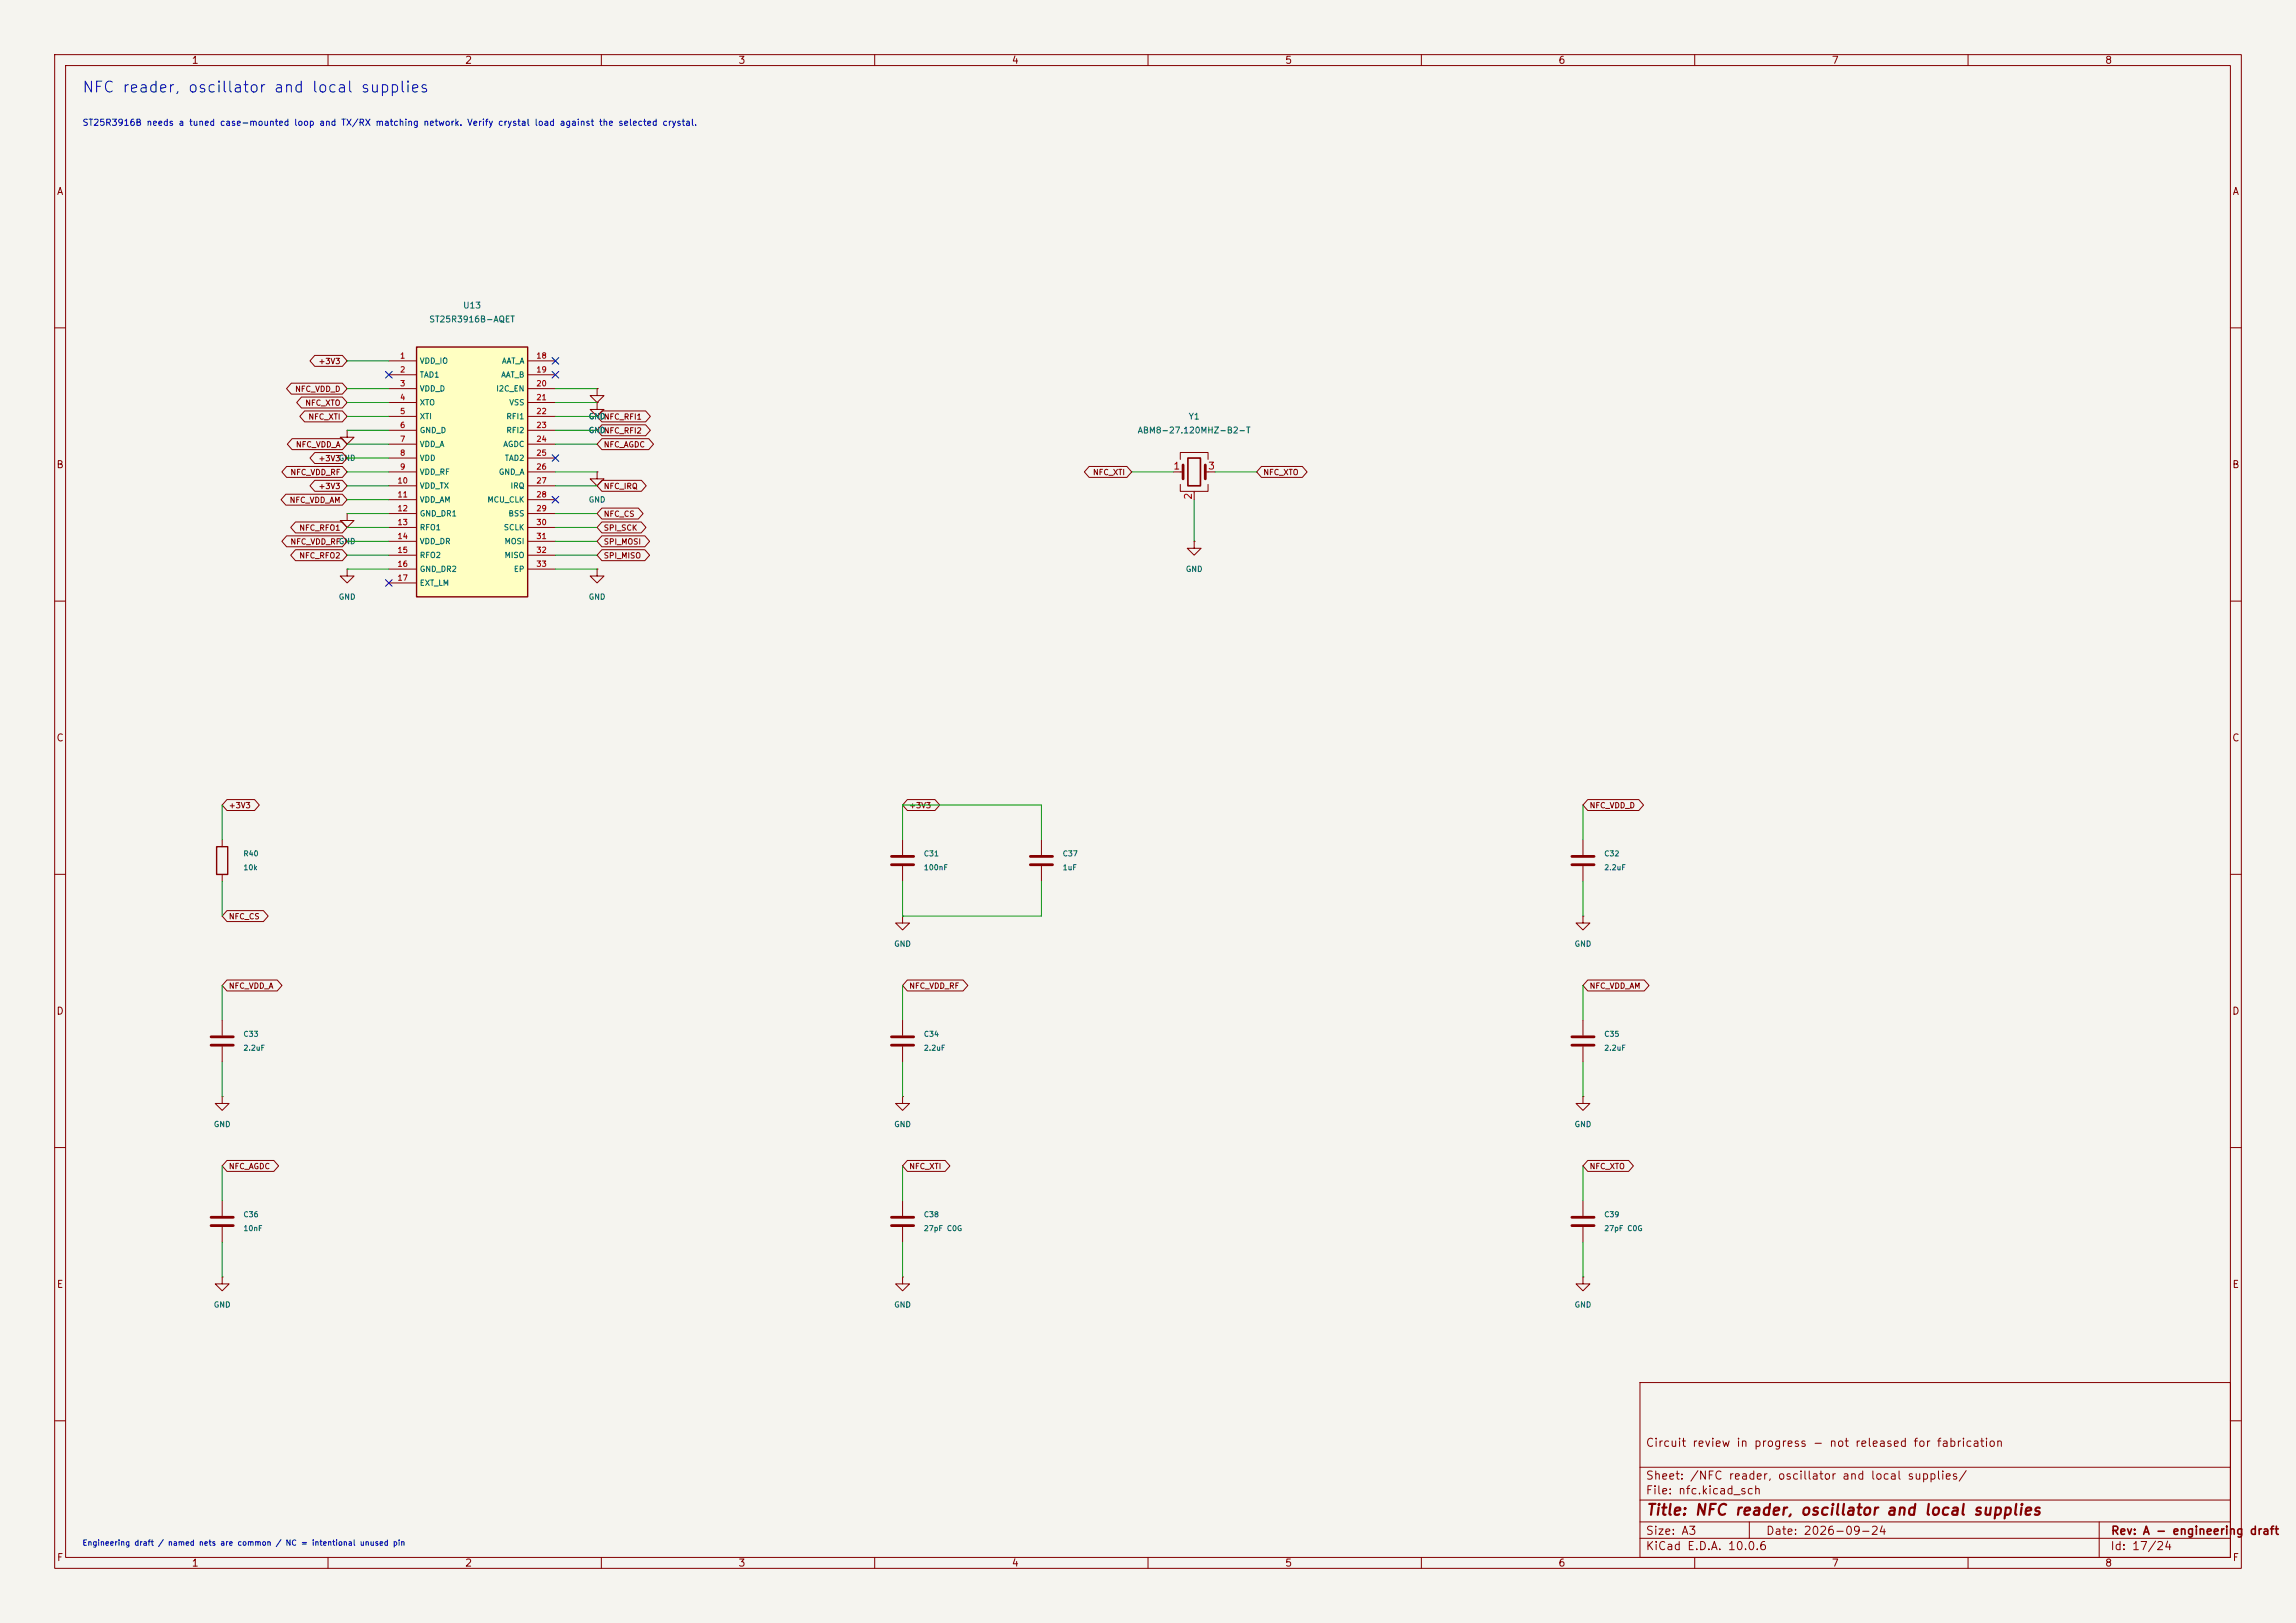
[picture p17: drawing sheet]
<svg xmlns="http://www.w3.org/2000/svg" width="420mm" height="297mm" viewBox="0 0 420 297" stroke-linecap="round" stroke-linejoin="round" font-family="sans-serif">
<defs><g id="words">
<text font-size="2" fill="#0000c2" x="14.9" y="17.4">NFC reader, oscillator and local supplies</text>
<text font-size="2" fill="#840000" x="301" y="277.8">Title: NFC reader, oscillator and local supplies</text>
<g font-size="1.5" fill="#840000">
<text x="300.9" y="265.1">Circuit review in progress - not released for fabrication</text>
<text x="300.9" y="273.8">File: nfc.kicad_sch</text>
<text x="300.9" y="271.1">Sheet: /NFC reader, oscillator and local supplies/</text>
<text x="300.9" y="281.2">Size: A3</text>
<text x="322.9" y="281.2">Date: 2026-09-24</text>
<text x="386" y="281.2">Rev: A - engineering draft</text>
<text x="300.9" y="284">KiCad E.D.A. 10.0.6</text>
<text x="385.9" y="284">Id: 17/24</text>
</g>
<g font-size="1.3" fill="#840000">
<text x="35" y="12">1</text>
<text x="85" y="12">2</text>
<text x="135" y="12">3</text>
<text x="185" y="12">4</text>
<text x="235" y="12">5</text>
<text x="285" y="12">6</text>
<text x="335" y="12">7</text>
<text x="385" y="12">8</text>
<text x="10.3" y="36">A</text>
<text x="408.3" y="36">A</text>
<text x="10.2" y="86">B</text>
<text x="408.2" y="86">B</text>
<text x="10.2" y="136">C</text>
<text x="408.2" y="136">C</text>
<text x="10.2" y="186">D</text>
<text x="408.2" y="186">D</text>
<text x="10.3" y="236">E</text>
<text x="408.3" y="236">E</text>
<text x="10.3" y="286">F</text>
<text x="35" y="287">1</text>
<text x="85" y="287">2</text>
<text x="135" y="287">3</text>
<text x="185" y="287">4</text>
<text x="235" y="287">5</text>
<text x="285" y="287">6</text>
<text x="335" y="287">7</text>
<text x="385" y="287">8</text>
<text x="408.3" y="286">F</text>
</g>
<g font-size="1.3" fill="#a90000">
<text x="214.5" y="86.2">1</text>
<text x="220.9" y="86.2">3</text>
<text x="218.3" y="91.5" transform="rotate(-90 218.3 91.5)">2</text>
</g>
<text font-size="1.2" fill="#0000c2" x="15" y="23.3">ST25R3916B needs a tuned case-mounted loop and TX/RX matching network. Verify crystal load against the selected crystal.</text>
<g font-size="1.1" fill="#006464">
<text x="78.4" y="59.3">ST25R3916B-AQET</text>
<text x="84.6" y="56.7">U13</text>
<text x="217.3" y="77">Y1</text>
<text x="208" y="79.6">ABM8-27.120MHZ-B2-T</text>
</g>
<g font-size="1" fill="#a90000">
<text x="73.1" y="65.9">1</text>
<text x="98" y="65.9">18</text>
<text x="73.1" y="68.4">2</text>
<text x="73.1" y="70.9">3</text>
<text x="98" y="68.4">19</text>
<text x="98" y="70.9">20</text>
<text x="73.1" y="73.5">4</text>
<text x="73.1" y="76">5</text>
<text x="98" y="73.5">21</text>
<text x="98" y="76">22</text>
<text x="73.1" y="78.6">6</text>
<text x="73.1" y="81.1">7</text>
<text x="73.1" y="83.6">8</text>
<text x="98" y="78.6">23</text>
<text x="98" y="81.1">24</text>
<text x="98" y="83.6">25</text>
<text x="72.6" y="88.7">10</text>
<text x="73.1" y="86.2">9</text>
<text x="98" y="86.2">26</text>
<text x="98" y="88.7">27</text>
<text x="72.6" y="91.3">11</text>
<text x="72.6" y="93.8">12</text>
<text x="98" y="91.3">28</text>
<text x="98" y="93.8">29</text>
<text x="72.6" y="96.3">13</text>
<text x="72.6" y="98.9">14</text>
<text x="72.6" y="101.4">15</text>
<text x="98" y="96.3">30</text>
<text x="98" y="98.9">31</text>
<text x="98" y="101.4">32</text>
<text x="72.6" y="104">16</text>
<text x="72.6" y="106.5">17</text>
<text x="98" y="104">33</text>
</g>
<g font-size="1" fill="#840000">
<text x="53.9" y="71.9">NFC_VDD_D</text>
<text x="58.2" y="66.9">+3V3</text>
<text x="55.7" y="74.5">NFC_XTO</text>
<text x="56.3" y="77">NFC_XTI</text>
<text x="110.3" y="77">NFC_RFI1</text>
<text x="54" y="82.1">NFC_VDD_A</text>
<text x="110.3" y="82.1">NFC_AGDC</text>
<text x="110.3" y="79.6">NFC_RFI2</text>
<text x="53" y="87.2">NFC_VDD_RF</text>
<text x="58.2" y="84.6">+3V3</text>
<text x="58.2" y="89.7">+3V3</text>
<text x="110.3" y="89.7">NFC_IRQ</text>
<text x="199.8" y="87.2">NFC_XTI</text>
<text x="231" y="87.2">NFC_XTO</text>
<text x="52.9" y="92.3">NFC_VDD_AM</text>
<text x="110.3" y="94.8">NFC_CS</text>
<text x="53" y="99.9">NFC_VDD_RF</text>
<text x="54.7" y="97.3">NFC_RFO1</text>
<text x="110.3" y="99.9">SPI_MOSI</text>
<text x="110.3" y="97.3">SPI_SCK</text>
<text x="54.7" y="102.4">NFC_RFO2</text>
<text x="110.3" y="102.4">SPI_MISO</text>
<text x="41.8" y="148.1">+3V3</text>
<text x="166.2" y="148.1">+3V3</text>
<text x="290.7" y="148.1">NFC_VDD_D</text>
<text x="41.8" y="168.5">NFC_CS</text>
<text x="41.8" y="181.2">NFC_VDD_A</text>
<text x="166.2" y="181.2">NFC_VDD_RF</text>
<text x="290.7" y="181.2">NFC_VDD_AM</text>
<text x="41.8" y="214.2">NFC_AGDC</text>
<text x="166.2" y="214.2">NFC_XTI</text>
<text x="290.7" y="214.2">NFC_XTO</text>
</g>
<g font-size="1" fill="#006464">
<text x="76.7" y="66.8">VDD_IO</text>
<text x="76.7" y="69.3">TAD1</text>
<text x="76.7" y="71.9">VDD_D</text>
<text x="90.7" y="71.9">I2C_EN</text>
<text x="91.6" y="69.3">AAT_B</text>
<text x="91.7" y="66.8">AAT_A</text>
<text x="76.7" y="74.4">XTO</text>
<text x="76.7" y="77">XTI</text>
<text x="92.5" y="77">RFI1</text>
<text x="93.1" y="74.4">VSS</text>
<text x="107.6" y="77">GND</text>
<text x="76.7" y="79.5">GND_D</text>
<text x="76.7" y="82">VDD_A</text>
<text x="92" y="82">AGDC</text>
<text x="92.5" y="79.5">RFI2</text>
<text x="107.6" y="79.5">GND</text>
<text x="61.9" y="84.6">GND</text>
<text x="76.7" y="84.6">VDD</text>
<text x="76.7" y="87.1">VDD_RF</text>
<text x="76.7" y="89.7">VDD_TX</text>
<text x="91.2" y="87.1">GND_A</text>
<text x="92.2" y="84.6">TAD2</text>
<text x="93.3" y="89.7">IRQ</text>
<text x="76.7" y="92.2">VDD_AM</text>
<text x="76.7" y="94.7">GND_DR1</text>
<text x="89.1" y="92.2">MCU_CLK</text>
<text x="92.9" y="94.7">BSS</text>
<text x="107.6" y="92.2">GND</text>
<text x="61.9" y="99.8">GND</text>
<text x="76.7" y="97.3">RFO1</text>
<text x="76.7" y="99.8">VDD_DR</text>
<text x="92.1" y="97.3">SCLK</text>
<text x="92.2" y="99.8">MOSI</text>
<text x="76.7" y="102.4">RFO2</text>
<text x="76.7" y="104.9">GND_DR2</text>
<text x="76.7" y="107.4">EXT_LM</text>
<text x="92.2" y="102.4">MISO</text>
<text x="93.9" y="104.9">EP</text>
<text x="216.8" y="104.9">GND</text>
<text x="61.9" y="110">GND</text>
<text x="107.6" y="110">GND</text>
<text x="44.4" y="156.9">R40</text>
<text x="44.4" y="159.5">10k</text>
<text x="168.9" y="156.9">C31</text>
<text x="168.9" y="159.5">100nF</text>
<text x="194.3" y="156.9">C37</text>
<text x="194.3" y="159.5">1uF</text>
<text x="293.4" y="156.9">C32</text>
<text x="293.4" y="159.5">2.2uF</text>
<text x="163.5" y="173.5">GND</text>
<text x="287.9" y="173.5">GND</text>
<text x="44.4" y="189.9">C33</text>
<text x="168.9" y="189.9">C34</text>
<text x="293.4" y="189.9">C35</text>
<text x="44.4" y="192.5">2.2uF</text>
<text x="168.9" y="192.5">2.2uF</text>
<text x="293.4" y="192.5">2.2uF</text>
<text x="39" y="206.5">GND</text>
<text x="163.5" y="206.5">GND</text>
<text x="287.9" y="206.5">GND</text>
<text x="44.4" y="223">C36</text>
<text x="44.4" y="225.5">10nF</text>
<text x="168.9" y="223">C38</text>
<text x="168.9" y="225.5">27pF C0G</text>
<text x="293.4" y="223">C39</text>
<text x="293.4" y="225.5">27pF C0G</text>
<text x="39" y="239.5">GND</text>
<text x="163.5" y="239.5">GND</text>
<text x="287.9" y="239.5">GND</text>
</g>
<text font-size="1" fill="#0000c2" x="15" y="283.1">Engineering draft / named nets are common / NC = intentional unused pin</text>
</g></defs>
<path d="M0 0h420v297h-420z" fill="#f5f4ef" stroke="#f5f4ef" stroke-width=".18"/>
<g fill="none" stroke="#840000" stroke-width=".18">
<path d="M10 10h400v277h-400zM12 12h396v273h-396zM60 10v2M110 10v2M160 10v2M210 10v2M260 10v2M310 10v2M360 10v2M10 60h2M63.5 78.7v1.3h1.3l-1.3 1.3-1.3-1.3h1.3M63.5 78.7h.1"/>
<path d="M109.2 71.1v1.3h1.3l-1.3 1.3-1.3-1.3h1.3M109.2 71.1h.1M408 60h2M63.5 94v1.3h1.3l-1.3 1.2-1.3-1.2h1.3M63.5 94h.1M214.6 86.4h1.8M215.9 84.1v-1.3h5.1v1.3M215.9 88.6v1.3h5.1v-1.3M218.4 99.1v1.2h1.3l-1.3 1.3-1.2-1.3h1.2M218.4 99.1h.1M218.4 89.9v1.5M220.5 86.4h1.7"/>
<path d="M10 110h2M408 110h2M10 160h2M165.1 153.7v2.8M165.1 158.5v2.8M190.5 153.7v2.8M190.5 158.5v2.8M289.6 153.7v2.8M289.6 158.5v2.8M408 160h2M165.1 167.6v1.3h1.3l-1.3 1.3-1.3-1.3h1.3M165.1 167.6h.1"/>
<path d="M289.6 167.6v1.3h1.2l-1.2 1.3-1.3-1.3h1.3M289.6 167.6h.1M165.1 186.7v2.8M165.1 191.5v2.8M289.6 186.7v2.8M289.6 191.5v2.8M10 210h2M165.1 200.7v1.2h1.3l-1.3 1.3-1.3-1.3h1.3M165.1 200.7h.1M165.1 219.7v2.8M289.6 200.7v1.2h1.2l-1.2 1.3-1.3-1.3h1.3M289.6 200.7h.1"/>
<path d="M289.6 219.7v2.8M408 210h2M165.1 233.7v1.2h1.3l-1.3 1.3-1.3-1.3h1.3M165.1 233.7h.1M165.1 224.5v2.8M289.6 233.7v1.2h1.2l-1.2 1.3-1.3-1.3h1.3M289.6 233.7h.1M289.6 224.5v2.8M300 253h108v32h-108zM10 260h2M300 278.5h108M300 274.5h108"/>
<path d="M300 268.5h108M320 278.5v3M384 278.5v6.5M408 260h2M60 285v2M110 285v2M160 285v2M210 285v2M260 285v2M300 281.5h108M310 285v2M360 285v2"/>
</g>
<g fill="none" stroke="#840000" stroke-width=".51">
<path d="M216.4 85.1v2.5M220.5 85.1v2.5M163.1 156.7h4M163.1 158.2h4M188.5 156.7h4M188.5 158.2h4M287.5 156.7h4.1M287.5 158.2h4.1M163.1 189.7h4M163.1 191.3h4M287.5 189.7h4.1M287.5 191.3h4.1"/>
<path d="M163.1 222.8h4M163.1 224.3h4M287.5 222.8h4.1M287.5 224.3h4.1"/>
</g>
<path d="M217.3 83.8h2.3v5.1h-2.3z" fill="none" stroke="#840000" stroke-width=".3"/>
<path d="M76.2 63.5h20.3v45.7h-20.3z" fill="#ffffc2"/>
<path d="M76.2 63.5h20.3v45.7h-20.3zM39.6 154.9h2.1v5.1h-2.1z" fill="none" stroke="#840000" stroke-width=".25"/>
<g fill="none" stroke="#840000" stroke-width=".18">
<path d="M53.3 70.1h9.3l.9 1-.9 1h-9.3l-.9-1zM55.1 72.7h7.5l.9 1-.9 1h-7.5l-.8-1zM55.7 75.2h6.9l.9 1-.9 1h-6.9l-.9-1zM57.6 65h5l.9 1-.9 1h-5l-.9-1zM71.1 66h5.1M71.1 68.6h5.1M71.1 71.1h5.1M71.1 73.7h5.1M71.1 76.2h5.1M71.1 78.7h5.1M96.5 66h5.1M96.5 68.6h5.1"/>
<path d="M96.5 71.1h5.1M96.5 73.7h5.1M96.5 76.2h5.1M96.5 78.7h5.1M109.2 73.7v1.2h1.3l-1.3 1.3-1.3-1.3h1.3M109.2 73.7h.1M109.2 71.1h.1M110.1 77.7h8l.9 1-.9 1h-8l-.9-1zM110.1 75.2h8l.9 1-.9 1h-8l-.9-1zM52.3 90.4h10.3l.9 1-.9 1h-10.3l-.9-1zM52.4 85.4h10.2l.9 1-.9 1h-10.2l-.8-1zM52.4 98.1h10.2l.9 1-.9 1h-10.2l-.8-1z"/>
<path d="M53.4 80.3h9.2l.9 1-.9 1h-9.2l-.8-1zM54.1 95.5h8.5l.9 1-.9 1h-8.5l-.9-1zM57.6 82.8h5l.9 1-.9 1h-5l-.9-1zM57.6 87.9h5l.9 1-.9 1h-5l-.9-1zM71.1 81.3h5.1M71.1 83.8h5.1M71.1 86.4h5.1M71.1 88.9h5.1M71.1 91.4h5.1M71.1 94h5.1M71.1 96.5h5.1M71.1 99.1h5.1"/>
<path d="M96.5 81.3h5.1M96.5 83.8h5.1M96.5 86.4h5.1M96.5 88.9h5.1M96.5 91.4h5.1M96.5 94h5.1M96.5 96.5h5.1M96.5 99.1h5.1M109.2 86.4v1.2h1.3l-1.3 1.3-1.3-1.3h1.3M109.2 86.4h.1M110.1 80.3h8.6l.8 1-.8 1h-8.6l-.9-1zM110.1 87.9h7.2l.9 1-.9 1h-7.2l-.9-1z"/>
<path d="M110.1 98.1h7.9l.8 1-.8 1h-7.9l-.9-1zM110.1 93h6.7l.8 1-.8 1h-6.7l-.9-1zM110.1 95.5h7.2l.9 1-.9 1h-7.2l-.9-1zM199.2 85.4h6.9l.9 1-.9 1h-6.9l-.8-1zM230.7 85.4h7.5l.9 1-.9 1h-7.5l-.8-1zM54.1 100.6h8.5l.9 1-.9 1h-8.5l-.9-1zM63.5 104.1v1.3h1.3l-1.3 1.3-1.3-1.3h1.3M63.5 104.1h.1M71.1 101.6h5.1M71.1 104.1h5.1M71.1 106.7h5.1M96.5 101.6h5.1"/>
<path d="M96.5 104.1h5.1M109.2 104.1v1.3h1.3l-1.3 1.3-1.3-1.3h1.3M109.2 104.1h.1M110.1 100.6h7.9l.8 1-.8 1h-7.9l-.9-1zM40.6 153.7v1.2M41.5 146.3h5.1l.8 1-.8 1h-5.1l-.9-1zM166 146.3h5l.9 1-.9 1h-5l-.9-1zM290.4 146.3h9.4l.8 1-.8 1h-9.4l-.8-1zM40.6 160v1.3M41.5 179.3h9.2l.9 1-.9 1h-9.2l-.9-1zM41.5 166.6h6.7l.9 1-.9 1h-6.7l-.9-1zM166 179.3h10.2l.8 1-.8 1h-10.2l-.9-1z"/>
<path d="M290.4 179.3h10.4l.8 1-.8 1h-10.4l-.8-1zM40.6 186.7v2.8M40.6 191.5v2.8M40.6 200.7v1.2h1.3l-1.3 1.3-1.2-1.3h1.2M40.6 200.7h.1M40.6 219.7v2.8M41.5 212.4h8.6l.9 1-.9 1h-8.6l-.9-1zM166 212.4h6.9l.9 1-.9 1h-6.9l-.9-1zM290.4 212.4h7.5l.9 1-.9 1h-7.5l-.8-1zM40.6 233.7v1.2h1.3l-1.3 1.3-1.2-1.3h1.2M40.6 233.7h.1M40.6 224.5v2.8"/>
</g>
<path d="M38.6 189.7h4.1M38.6 191.3h4.1M38.6 222.8h4.1M38.6 224.3h4.1" fill="none" stroke="#840000" stroke-width=".51"/>
<g fill="none" stroke="#009600" stroke-width=".18">
<path d="M63.5 71.1h7.6M63.5 73.7h7.6M63.5 76.2h7.6M63.5 78.7h7.6M63.5 66h7.6M101.6 71.1h7.6M101.6 73.7h7.6M101.6 76.2h7.6M101.6 78.7h7.6M63.5 91.4h7.6M63.5 88.9h7.6M63.5 94h7.6"/>
<path d="M63.5 99.1h7.6M63.5 96.5h7.6M63.5 83.8h7.6M63.5 81.3h7.6M63.5 86.4h7.6M101.6 88.9h7.6M101.6 94h7.6M101.6 99.1h7.6M101.6 96.5h7.6M101.6 81.3h7.6M101.6 86.4h7.6M207 86.4h7.6"/>
<path d="M218.4 91.4v7.7M222.2 86.4h7.7M63.5 101.6h7.6M63.5 104.1h7.6M101.6 101.6h7.6M101.6 104.1h7.6M40.6 147.3v6.4M165.1 153.7v-6.4h25.4v6.4M289.6 147.3v6.4M40.6 161.3v6.3M165.1 161.3v6.3h25.4v-6.3M289.6 161.3v6.3"/>
<path d="M40.6 180.3v6.4M40.6 194.3v6.4M165.1 180.3v6.4M165.1 194.3v6.4M289.6 180.3v6.4M289.6 194.3v6.4M40.6 213.4v6.3M165.1 213.4v6.3M289.6 213.4v6.3M40.6 227.3v6.4M165.1 227.3v6.4M289.6 227.3v6.4"/>
</g>
<path d="M70.5 68l1.2 1.2M71.7 68l-1.2 1.2M101 68l1.2 1.2M101 65.4l1.2 1.2M102.2 68l-1.2 1.2M102.2 65.4l-1.2 1.2M101 90.8l1.2 1.2M101 83.2l1.2 1.2M102.2 90.8l-1.2 1.2M102.2 83.2l-1.2 1.2M70.5 106.1l1.2 1.2M71.7 106.1l-1.2 1.2" fill="none" stroke="#000084" stroke-width=".18"/>
<use href="#words"/>
</svg>
